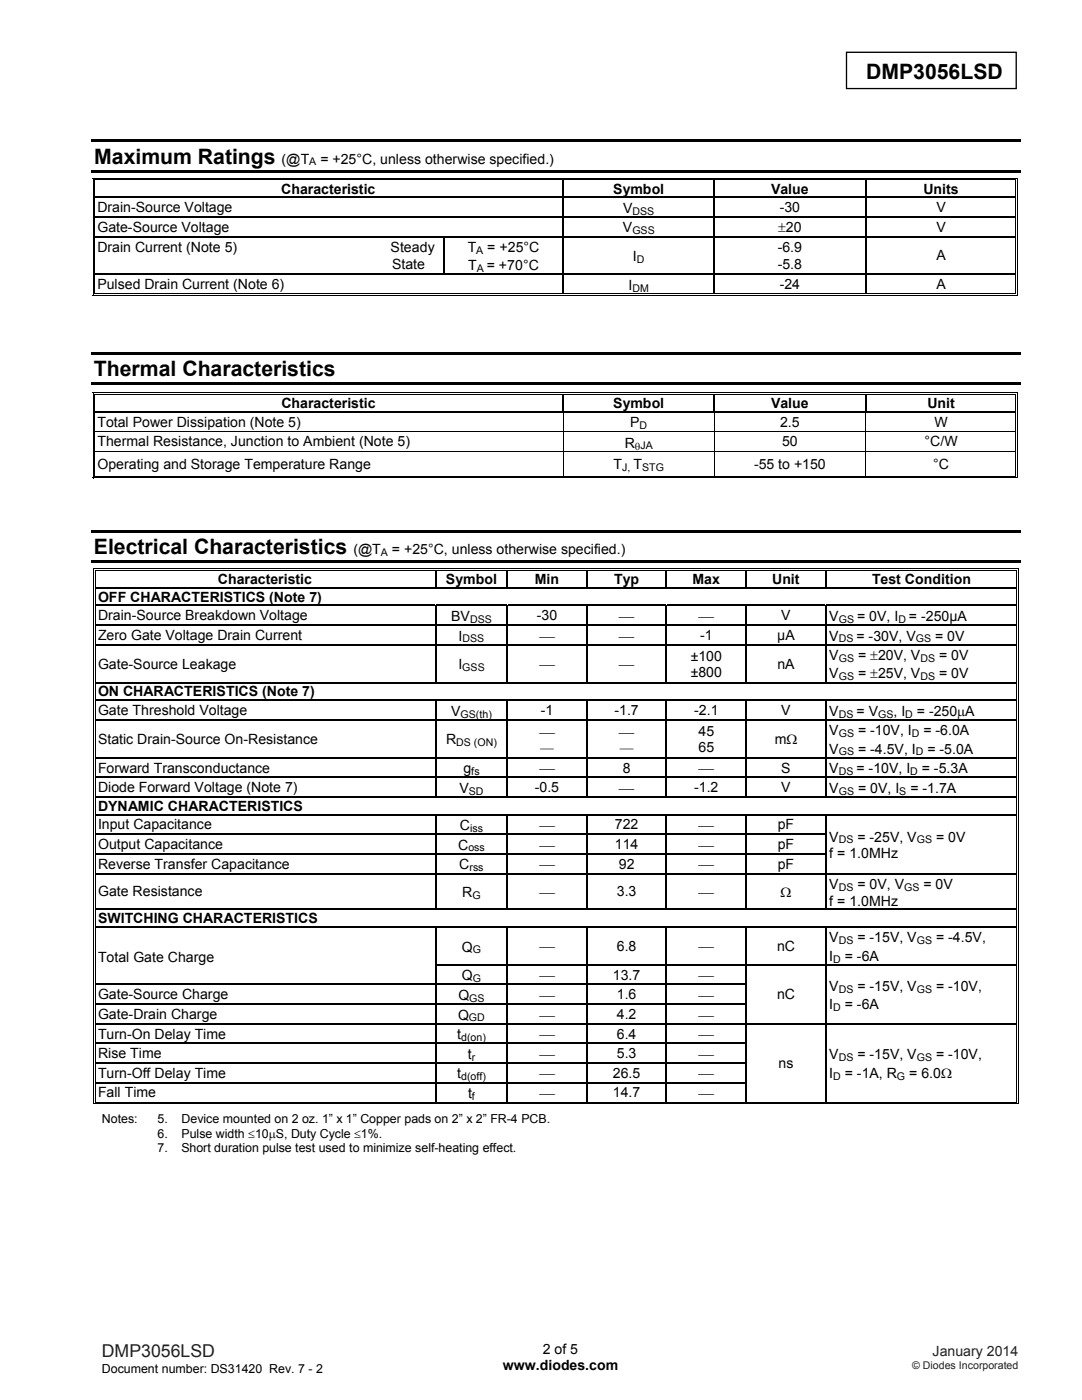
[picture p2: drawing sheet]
<svg xmlns="http://www.w3.org/2000/svg" width="216mm" height="279mm" viewBox="0 0 216 279" stroke-linecap="round" stroke-linejoin="round" font-family="sans-serif">
<defs><g id="words">
<g font-size="4.2">
<text x="172.8" y="15.8">DMP3056LSD</text>
<text x="18.8" y="32.6">Maximum Ratings</text>
<text x="18.7" y="75.1">Thermal Characteristics</text>
<text x="18.7" y="110.6">Electrical Characteristics</text>
</g>
<text font-size="3.5" fill="#231f20" x="20.3" y="270.9">DMP3056LSD</text>
<g font-size="2.8">
<text x="56.2" y="32.6">(@T</text>
<text x="63.9" y="32.6">= +25°C, unless otherwise specified.)</text>
<text x="56.1" y="38.6">Characteristic</text>
<text x="122.4" y="38.6">Symbol</text>
<text x="153.9" y="38.6">Value</text>
<text x="184.2" y="38.6">Units</text>
<text x="19.4" y="42.3">Drain-Source Voltage</text>
<text x="19.4" y="46.2">Gate-Source Voltage</text>
<text x="124.3" y="46.4">V</text>
<text x="124.3" y="42.5">V</text>
<text x="155.3" y="46.4">±20</text>
<text x="155.6" y="42.3">-30</text>
<text x="186.8" y="46.2">V</text>
<text x="186.8" y="42.3">V</text>
<text x="19.4" y="50.4">Drain Current (Note 5)</text>
<text x="77.9" y="50.4">Steady</text>
<text x="78.2" y="53.6">State</text>
<text x="93.3" y="50.3">T</text>
<text x="93.4" y="54">T</text>
<text x="97.1" y="54">= +70°C</text>
<text x="97.2" y="50.3">= +25°C</text>
<text x="126.3" y="52.1">I</text>
<text x="155.2" y="50.4">-6.9</text>
<text x="155.2" y="53.6">-5.8</text>
<text x="186.8" y="52">A</text>
<text x="19.4" y="57.7">Pulsed Drain Current (Note 6)</text>
<text x="125.4" y="57.9">I</text>
<text x="155.6" y="57.7">-24</text>
<text x="186.8" y="57.7">A</text>
<text x="56.2" y="81.4">Characteristic</text>
<text x="122.4" y="81.4">Symbol</text>
<text x="153.9" y="81.4">Value</text>
<text x="185.1" y="81.4">Unit</text>
<text x="19.4" y="85.1">Total Power Dissipation (Note 5)</text>
<text x="19.4" y="89.1">Thermal Resistance, Junction to Ambient (Note 5)</text>
<text x="124.7" y="89.3">R</text>
<text x="125.8" y="85.3">P</text>
<text x="155.7" y="85.1">2.5</text>
<text x="156.1" y="89.1">50</text>
<text x="184.5" y="89.1">°C/W</text>
<text x="186.5" y="85.1">W</text>
<text x="19.4" y="93.5">Operating and Storage Temperature Range</text>
<text x="122.4" y="93.7">T</text>
<text x="126.4" y="93.7">T</text>
<text x="150.5" y="93.5">-55 to +150</text>
<text x="186.2" y="93.5">°C</text>
<text x="70.5" y="110.6">(@T</text>
<text x="78.2" y="110.6">= +25°C, unless otherwise specified.)</text>
<text x="43.5" y="116.6">Characteristic</text>
<text x="89" y="116.6">Symbol</text>
<text x="106.7" y="116.6">Min</text>
<text x="122.5" y="116.6">Typ</text>
<text x="138.2" y="116.6">Max</text>
<text x="154.1" y="116.6">Unit</text>
<text x="174" y="116.6">Test Condition</text>
<text x="19.6" y="120.1">OFF CHARACTERISTICS (Note 7)</text>
<text x="19.6" y="123.8">Drain-Source Breakdown Voltage</text>
<text x="90" y="123.9">BV</text>
<text x="107.1" y="123.8">-30</text>
<text x="123.6" y="123.9">⎯</text>
<text x="139.5" y="123.9">⎯</text>
<text x="155.9" y="123.8">V</text>
<text x="165.5" y="123.9">V</text>
<text x="171" y="123.9">= 0V, I</text>
<text x="181.4" y="123.9">= -250µA</text>
<text x="19.6" y="127.7">Zero Gate Voltage Drain Current</text>
<text x="91.5" y="127.8">I</text>
<text x="107.8" y="127.8">⎯</text>
<text x="123.6" y="127.8">⎯</text>
<text x="137.8" y="131.8">±100</text>
<text x="139.7" y="127.7">-1</text>
<text x="155.1" y="127.7">µA</text>
<text x="165.5" y="127.8">V</text>
<text x="165.5" y="131.8">V</text>
<text x="170.9" y="127.8">= -30V, V</text>
<text x="171.2" y="131.8">= ±20V, V</text>
<text x="186.6" y="127.8">= 0V</text>
<text x="187.4" y="131.8">= 0V</text>
<text x="19.6" y="133.5">Gate-Source Leakage</text>
<text x="91.5" y="133.6">I</text>
<text x="107.8" y="133.6">⎯</text>
<text x="123.6" y="133.6">⎯</text>
<text x="137.8" y="135.1">±800</text>
<text x="155.1" y="133.5">nA</text>
<text x="165.5" y="135.4">V</text>
<text x="171.2" y="135.4">= ±25V, V</text>
<text x="187.4" y="135.4">= 0V</text>
<text x="19.6" y="139">ON CHARACTERISTICS (Note 7)</text>
<text x="19.6" y="142.7">Gate Threshold Voltage</text>
<text x="90" y="142.8">V</text>
<text x="107.9" y="142.7">-1</text>
<text x="122.6" y="142.7">-1.7</text>
<text x="138.5" y="142.7">-2.1</text>
<text x="155.9" y="142.7">V</text>
<text x="165.5" y="142.8">V</text>
<text x="170.9" y="142.8">= V</text>
<text x="178.3" y="142.8">, I</text>
<text x="182.9" y="142.8">= -250μA</text>
<text x="19.6" y="148.4">Static Drain-Source On-Resistance</text>
<text x="89" y="148.6">R</text>
<text x="107.8" y="147.1">⎯</text>
<text x="123.6" y="147.1">⎯</text>
<text x="139.4" y="146.8">45</text>
<text x="154.6" y="148.5">mΩ</text>
<text x="165.5" y="146.7">V</text>
<text x="171.2" y="146.7">= -10V, I</text>
<text x="184.3" y="146.7">= -6.0A</text>
<text x="19.6" y="154.2">Forward Transconductance</text>
<text x="92.5" y="154.3">g</text>
<text x="107.8" y="154.3">⎯</text>
<text x="124.3" y="154.2">8</text>
<text x="139.4" y="150.1">65</text>
<text x="139.5" y="154.3">⎯</text>
<text x="155.9" y="154.2">S</text>
<text x="165.5" y="150.4">V</text>
<text x="165.5" y="154.3">V</text>
<text x="170.9" y="154.3">= -10V, I</text>
<text x="171.2" y="150.4">= -4.5V, I</text>
<text x="183.9" y="154.3">= -5.3A</text>
<text x="185" y="150.4">= -5.0A</text>
<text x="19.6" y="158.1">Diode Forward Voltage (Note 7)</text>
<text x="19.6" y="161.8">DYNAMIC CHARACTERISTICS</text>
<text x="91.7" y="158.2">V</text>
<text x="106.7" y="158.1">-0.5</text>
<text x="123.6" y="158.2">⎯</text>
<text x="138.5" y="158.1">-1.2</text>
<text x="155.9" y="158.1">V</text>
<text x="165.5" y="158.2">V</text>
<text x="171.2" y="158.2">= 0V, I</text>
<text x="181.7" y="158.2">= -1.7A</text>
<text x="19.6" y="165.5">Input Capacitance</text>
<text x="91.8" y="165.7">C</text>
<text x="107.8" y="165.7">⎯</text>
<text x="122.7" y="165.5">722</text>
<text x="139.5" y="165.7">⎯</text>
<text x="155.2" y="165.5">pF</text>
<text x="165.5" y="168">V</text>
<text x="171.1" y="168">= -25V, V</text>
<text x="186.8" y="168">= 0V</text>
<text x="19.6" y="169.4">Output Capacitance</text>
<text x="19.6" y="173.4">Reverse Transfer Capacitance</text>
<text x="91.4" y="169.6">C</text>
<text x="91.7" y="173.5">C</text>
<text x="107.8" y="173.5">⎯</text>
<text x="107.8" y="169.6">⎯</text>
<text x="122.7" y="169.4">114</text>
<text x="123.5" y="173.4">92</text>
<text x="139.5" y="173.5">⎯</text>
<text x="139.5" y="169.6">⎯</text>
<text x="155.2" y="173.4">pF</text>
<text x="155.2" y="169.4">pF</text>
<text x="165.5" y="171.3">f = 1.0MHz</text>
<text x="19.6" y="178.9">Gate Resistance</text>
<text x="92.2" y="179">R</text>
<text x="107.8" y="179">⎯</text>
<text x="123.1" y="178.9">3.3</text>
<text x="139.5" y="179">⎯</text>
<text x="155.8" y="179">Ω</text>
<text x="165.5" y="177.4">V</text>
<text x="171.1" y="177.4">= 0V, V</text>
<text x="184.3" y="177.4">= 0V</text>
<text x="19.6" y="184.2">SWITCHING CHARACTERISTICS</text>
<text x="165.5" y="180.7">f = 1.0MHz</text>
<text x="92.2" y="189.9">Q</text>
<text x="107.8" y="189.9">⎯</text>
<text x="123.1" y="189.8">6.8</text>
<text x="139.5" y="189.9">⎯</text>
<text x="155" y="189.8">nC</text>
<text x="165.5" y="191.7">I</text>
<text x="165.5" y="188.1">V</text>
<text x="168.6" y="191.7">= -6A</text>
<text x="171.1" y="188.1">= -15V, V</text>
<text x="186.8" y="188.1">= -4.5V,</text>
<text x="19.6" y="192.1">Total Gate Charge</text>
<text x="92.2" y="195.6">Q</text>
<text x="107.8" y="195.6">⎯</text>
<text x="122.3" y="195.5">13.7</text>
<text x="139.5" y="195.6">⎯</text>
<text x="165.5" y="197.7">V</text>
<text x="171.1" y="197.7">= -15V, V</text>
<text x="186.8" y="197.7">= -10V,</text>
<text x="19.6" y="199.4">Gate-Source Charge</text>
<text x="19.6" y="203.3">Gate-Drain Charge</text>
<text x="91.4" y="203.5">Q</text>
<text x="91.5" y="199.6">Q</text>
<text x="107.8" y="199.6">⎯</text>
<text x="107.8" y="203.5">⎯</text>
<text x="123.1" y="199.4">1.6</text>
<text x="123.1" y="203.3">4.2</text>
<text x="139.5" y="199.6">⎯</text>
<text x="139.5" y="203.5">⎯</text>
<text x="155" y="199.4">nC</text>
<text x="165.5" y="201.4">I</text>
<text x="168.6" y="201.4">= -6A</text>
<text x="19.6" y="207.3">Turn-On Delay Time</text>
<text x="91.2" y="207.4">t</text>
<text x="107.8" y="207.4">⎯</text>
<text x="123.1" y="207.3">6.4</text>
<text x="139.5" y="207.4">⎯</text>
<text x="19.6" y="211.2">Rise Time</text>
<text x="19.6" y="215.1">Turn-Off Delay Time</text>
<text x="91.2" y="215.2">t</text>
<text x="93.3" y="211.3">t</text>
<text x="107.8" y="215.2">⎯</text>
<text x="107.8" y="211.3">⎯</text>
<text x="122.3" y="215.1">26.5</text>
<text x="123.1" y="211.2">5.3</text>
<text x="139.5" y="215.2">⎯</text>
<text x="139.5" y="211.3">⎯</text>
<text x="155.3" y="213.1">ns</text>
<text x="165.5" y="211.4">V</text>
<text x="165.5" y="215.1">I</text>
<text x="168.6" y="215.1">= -1A, R</text>
<text x="171.1" y="211.4">= -15V, V</text>
<text x="181.4" y="215.1">= 6.0Ω</text>
<text x="186.8" y="211.4">= -10V,</text>
<text x="19.6" y="219">Fall Time</text>
<text x="93.4" y="219.1">t</text>
<text x="107.8" y="219.1">⎯</text>
<text x="122.3" y="219">14.7</text>
<text x="139.5" y="219.1">⎯</text>
<text x="100.3" y="273.5">www.diodes.com</text>
<text x="108.3" y="270.2">2 of 5</text>
</g>
<text font-size="2.8" fill="#231f20" x="186.1" y="270.6">January 2014</text>
<g font-size="2.5">
<text x="107.9" y="150.1">⎯</text>
<text x="123.8" y="150.1">⎯</text>
<text x="20.3" y="224">Notes:</text>
<text x="31.4" y="227.1">6.</text>
<text x="31.5" y="224">5.</text>
<text x="36.2" y="227.1">Pulse width ≤10μS, Duty Cycle ≤1%.</text>
<text x="36.2" y="224">Device mounted on 2 oz. 1” x 1” Copper pads on 2” x 2” FR-4 PCB.</text>
<text x="31.4" y="229.9">7.</text>
<text x="36.2" y="229.9">Short duration pulse test used to minimize self-heating effect.</text>
<text x="20.3" y="274">Document number: DS31420 Rev. 7 - 2</text>
</g>
<g font-size="2.1">
<text x="61.7" y="33">A</text>
<text x="126.2" y="46.7">GSS</text>
<text x="126.2" y="42.8">DSS</text>
<text x="95" y="50.7">A</text>
<text x="127.1" y="52.5">D</text>
<text x="95.1" y="54.3">A</text>
<text x="126.2" y="58.2">DM</text>
<text x="126.7" y="89.9">θJA</text>
<text x="127.6" y="85.6">D</text>
<text x="124.2" y="94">J,</text>
<text x="128.1" y="94">STG</text>
<text x="76" y="110.9">A</text>
<text x="93.8" y="124.3">DSS</text>
<text x="167.4" y="124.3">GS</text>
<text x="179.3" y="124.3">D</text>
<text x="92.3" y="128.2">DSS</text>
<text x="167.4" y="128.2">DS</text>
<text x="182.7" y="128.2">GS</text>
<text x="92.2" y="133.9">GSS</text>
<text x="167.4" y="132.1">GS</text>
<text x="167.4" y="135.8">GS</text>
<text x="183.7" y="132.1">DS</text>
<text x="183.7" y="135.8">DS</text>
<text x="91.9" y="143.2">GS(th)</text>
<text x="167.4" y="143.2">DS</text>
<text x="175.2" y="143.2">GS</text>
<text x="180.6" y="143.2">D</text>
<text x="91" y="148.9">DS (ON)</text>
<text x="167.4" y="147.1">GS</text>
<text x="181.9" y="147.1">D</text>
<text x="94" y="154.7">fs</text>
<text x="167.4" y="150.8">GS</text>
<text x="167.4" y="154.7">DS</text>
<text x="181.6" y="154.7">D</text>
<text x="182.7" y="150.8">D</text>
<text x="93.6" y="158.6">SD</text>
<text x="167.4" y="158.6">GS</text>
<text x="179.5" y="158.6">S</text>
<text x="93.8" y="166">iss</text>
<text x="93.5" y="169.9">oss</text>
<text x="93.7" y="173.8">rss</text>
<text x="167.4" y="168.3">DS</text>
<text x="182.9" y="168.3">GS</text>
<text x="94.3" y="179.4">G</text>
<text x="167.4" y="177.8">DS</text>
<text x="180.4" y="177.8">GS</text>
<text x="94.3" y="190.3">G</text>
<text x="167.4" y="188.4">DS</text>
<text x="182.9" y="188.4">GS</text>
<text x="94.3" y="196">G</text>
<text x="166.3" y="192.1">D</text>
<text x="93.6" y="203.8">GD</text>
<text x="93.6" y="199.9">GS</text>
<text x="166.3" y="201.7">D</text>
<text x="167.4" y="198.1">DS</text>
<text x="182.9" y="198.1">GS</text>
<text x="92" y="207.8">d(on)</text>
<text x="92" y="215.6">d(off)</text>
<text x="94.1" y="211.7">r</text>
<text x="166.3" y="215.5">D</text>
<text x="167.4" y="211.8">DS</text>
<text x="179" y="215.5">G</text>
<text x="182.9" y="211.8">GS</text>
<text x="94.2" y="219.5">f</text>
</g>
<text font-size="2.1" fill="#231f20" x="182" y="273.2">© Diodes Incorporated</text>
</g></defs>
<path d="M168.9 10.4h33.9v7.3h-33.9z" fill="none" stroke="#000" stroke-width=".26"/>
<g fill="#000">
<path d="M18.3 27.8h185.4v.5h-185.4zM18.3 33.9h185.4v.5h-185.4zM18.5 35.5h.1v.5h-.1zM18.5 35.5h.5v.2h-.5zM18.5 39.3h.1v.2h-.1zM18.8 35.8h.2v.2h-.2zM18.8 39.3h.2v.2h-.2zM112.3 36h.2zM112.3 35.5h.5v.2h-.5zM112.3 35.8h.5v.2h-.5zM112.3 39.3h.2v.2h-.2zM142.4 36h.3z"/>
<path d="M142.4 35.5h.5v.2h-.5zM142.4 35.8h.5v.2h-.5zM142.4 39.3h.3v.2h-.3zM172.6 36h.2zM172.6 35.5h.5v.2h-.5zM172.6 35.8h.5v.2h-.5zM172.6 39.3h.2v.2h-.2zM202.6 35.5h.5v.2h-.5zM202.6 35.8h.2v.2h-.2zM202.6 39.3h.2v.2h-.2zM203 35.5h.1v.5h-.1zM203 39.3h.1v.2h-.1z"/>
<path d="M18.5 43.2h.1v.3h-.1zM18.5 47.1h.1v.3h-.1zM18.5 54.7h.1v.2h-.1zM18.5 58.9h.5v.2h-.5zM18.8 43.2h.2v.3h-.2zM18.8 47.1h.2v.3h-.2zM18.8 54.7h.2v.2h-.2zM18.8 58.6h.2v.2h-.2zM88.5 47.1h.2v.3h-.2zM112.3 43.2h.2v.3h-.2zM112.3 47.1h.2v.3h-.2zM112.3 54.7h.2v.2h-.2z"/>
<path d="M112.3 58.6h.5v.2h-.5zM142.4 43.2h.3v.3h-.3zM142.4 47.1h.3v.3h-.3zM142.4 54.7h.3v.2h-.3zM142.4 58.6h.5v.2h-.5zM172.6 43.2h.2v.3h-.2zM172.6 47.1h.2v.3h-.2zM172.6 54.7h.2v.2h-.2zM172.6 58.6h.5v.2h-.5zM202.6 43.2h.2v.3h-.2zM202.6 47.1h.2v.3h-.2zM202.6 54.7h.2v.2h-.2z"/>
<path d="M202.6 58.9h.5v.2h-.5zM202.6 58.6h.2v.2h-.2zM203 43.2h.1v.3h-.1zM203 47.1h.1v.3h-.1zM203 54.7h.1v.2h-.1zM203 58.6h.1v.5h-.1zM18.2 70.3h185.5v.5h-185.5zM18.2 76.3h185.5v.6h-185.5zM18.5 78.3h.1v.5h-.1zM18.5 78.3h.5v.2h-.5zM18.8 78.6h.2v.2h-.2zM112.3 78.8h.2z"/>
<path d="M112.3 78.3h.5v.2h-.5zM112.3 78.6h.5v.2h-.5zM142.4 78.8h.3zM142.4 78.3h.5v.2h-.5zM142.4 78.6h.5v.2h-.5zM172.6 78.8h.2zM172.6 78.3h.5v.2h-.5zM172.6 78.6h.5v.2h-.5zM202.6 78.3h.5v.2h-.5zM202.6 78.6h.2v.2h-.2zM203 78.3h.1v.5h-.1zM18.5 82.1h.1v.2h-.1z"/>
<path d="M18.5 86h.1v.1h-.1zM18.5 90h.1v.2h-.1zM18.5 95.2h.5v.2h-.5zM18.8 82.1h.2v.2h-.2zM18.8 86h.2v.1h-.2zM18.8 90h.2v.2h-.2zM18.8 94.9h.2v.2h-.2zM112.3 82.3h.2zM112.3 94.9h.5v.2h-.5zM142.5 82.3h.1zM142.5 94.9h.5v.2h-.5zM172.6 82.3h.2z"/>
<path d="M172.6 94.9h.5v.2h-.5zM202.6 82.1h.2v.2h-.2zM202.6 86h.2v.1h-.2zM202.6 90h.2v.2h-.2zM202.6 95.2h.5v.2h-.5zM202.6 94.9h.2v.2h-.2zM203 82.1h.1v.2h-.1zM203 86h.1v.1h-.1zM203 90h.1v.2h-.1zM203 94.9h.1v.5h-.1zM18.2 105.7h185.5v.6h-185.5zM18.2 111.8h185.5v.6h-185.5z"/>
<path d="M18.6 113.4h.2v.6h-.2zM18.6 113.4h.5v.2h-.5zM18.6 117.2h.2v.3h-.2zM18.9 113.8h.2v.2h-.2zM18.9 113.8h.2v.1h-.2zM18.9 117.2h.2v.3h-.2zM86.8 113.9l.3 .1zM86.8 113.4h.5v.2h-.5zM86.8 113.8h.5v.1h-.5zM101.1 113.9l.3 .1zM101.1 113.4h.5v.2h-.5zM101.1 113.8h.5v.1h-.5z"/>
<path d="M117 113.9l.2 .1zM117 113.4h.5v.2h-.5zM117 113.8h.5v.1h-.5zM132.9 113.9l.2 .1zM132.9 113.4h.5v.2h-.5zM132.9 113.8h.5v.1h-.5zM148.8 113.9l.2 .1zM148.8 113.4h.5v.2h-.5zM148.8 113.8h.5v.1h-.5zM164.7 113.9l.2 .1zM164.7 113.4h.5v.2h-.5zM164.7 113.8h.5v.1h-.5z"/>
<path d="M202.8 113.4h.5v.2h-.5zM202.8 113.8h.1v.2h-.1zM202.8 113.8h.1v.1h-.1zM202.8 117.2h.1v.3h-.1zM203.1 113.4h.2v.6h-.2zM203.1 117.2h.2v.3h-.2zM18.6 120.7h.2v.3h-.2zM18.6 124.6h.2v.3h-.2zM18.6 128.5h.2v.3h-.2zM18.6 136.1h.2v.3h-.2zM18.6 139.6h.2v.3h-.2zM18.9 120.7h.2v.3h-.2z"/>
<path d="M18.9 124.6h.2v.3h-.2zM18.9 128.5h.2v.3h-.2zM18.9 136.1h.2v.3h-.2zM18.9 139.6h.2v.3h-.2zM86.8 120.7h.3v.3h-.3zM86.8 124.6h.3v.3h-.3zM86.8 128.5h.3v.3h-.3zM86.8 139.6h.3v.3h-.3zM101.1 120.7h.3v.3h-.3zM101.1 124.6h.3v.3h-.3zM101.1 128.5h.3v.3h-.3zM101.1 139.6h.3v.3h-.3z"/>
<path d="M117 120.7h.2v.3h-.2zM117 124.6h.2v.3h-.2zM117 128.5h.2v.3h-.2zM117 139.6h.2v.3h-.2zM132.9 120.7h.2v.3h-.2zM132.9 124.6h.2v.3h-.2zM132.9 128.5h.2v.3h-.2zM132.9 139.6h.2v.3h-.2zM148.8 120.7h.2v.3h-.2zM148.8 124.6h.2v.3h-.2zM148.8 128.5h.2v.3h-.2zM148.8 139.6h.2v.3h-.2z"/>
<path d="M164.7 120.7h.2v.3h-.2zM164.7 124.6h.2v.3h-.2zM164.7 128.5h.2v.3h-.2zM164.7 139.6h.2v.3h-.2zM202.8 120.7h.1v.3h-.1zM202.8 124.6h.1v.3h-.1zM202.8 128.5h.1v.3h-.1zM202.8 136.1h.1v.3h-.1zM202.8 139.6h.1v.3h-.1zM203.1 120.7h.2v.3h-.2zM203.1 124.6h.2v.3h-.2zM203.1 128.5h.2v.3h-.2z"/>
<path d="M203.1 136.1h.2v.3h-.2zM203.1 139.6h.2v.3h-.2zM18.6 143.6h.2v.2h-.2zM18.6 151.1h.2v.3h-.2zM18.6 155h.2v.3h-.2zM18.6 158.9h.2v.3h-.2zM18.9 143.6h.2v.2h-.2zM18.9 151.1h.2v.3h-.2zM18.9 155h.2v.3h-.2zM18.9 158.9h.2v.3h-.2zM86.8 143.6h.3v.2h-.3zM86.8 151.1h.3v.3h-.3z"/>
<path d="M86.8 155h.3v.3h-.3zM101.1 143.6h.3v.2h-.3zM101.1 151.1h.3v.3h-.3zM101.1 155h.3v.3h-.3zM117 143.6h.2v.2h-.2zM117 151.1h.2v.3h-.2zM117 155h.2v.3h-.2zM132.9 143.6h.2v.2h-.2zM132.9 151.1h.2v.3h-.2zM132.9 155h.2v.3h-.2zM148.8 143.6h.2v.2h-.2zM148.8 151.1h.2v.3h-.2z"/>
<path d="M148.8 155h.2v.3h-.2zM164.7 143.6h.2v.2h-.2zM164.7 151.1h.2v.3h-.2zM164.7 155h.2v.3h-.2zM202.8 143.6h.1v.2h-.1zM202.8 151.1h.1v.3h-.1zM202.8 155h.1v.3h-.1zM202.8 158.9h.1v.3h-.1zM203.1 143.6h.2v.2h-.2zM203.1 151.1h.2v.3h-.2zM203.1 155h.2v.3h-.2zM203.1 158.9h.2v.3h-.2z"/>
<path d="M18.6 162.5h.2v.2h-.2zM18.6 166.4h.2v.2h-.2zM18.6 170.3h.2v.3h-.2zM18.6 174.2h.2v.3h-.2zM18.9 162.5h.2v.2h-.2zM18.9 166.4h.2v.2h-.2zM18.9 170.3h.2v.3h-.2zM18.9 174.2h.2v.3h-.2zM86.8 162.5h.3v.2h-.3zM86.8 166.4h.3v.2h-.3zM86.8 170.3h.3v.3h-.3zM86.8 174.2h.3v.3h-.3z"/>
<path d="M101.1 162.5h.3v.2h-.3zM101.1 166.4h.3v.2h-.3zM101.1 170.3h.3v.3h-.3zM101.1 174.2h.3v.3h-.3zM117 162.5h.2v.2h-.2zM117 166.4h.2v.2h-.2zM117 170.3h.2v.3h-.2zM117 174.2h.2v.3h-.2zM132.9 162.5h.2v.2h-.2zM132.9 166.4h.2v.2h-.2zM132.9 170.3h.2v.3h-.2zM132.9 174.2h.2v.3h-.2z"/>
<path d="M148.8 162.5h.2v.2h-.2zM148.8 166.4h.2v.2h-.2zM148.8 170.3h.2v.3h-.2zM148.8 174.2h.2v.3h-.2zM164.7 162.5h.2v.2h-.2zM164.7 166.4h.2v.2h-.2zM164.7 170.3h.2v.3h-.2zM164.7 174.2h.2v.3h-.2zM202.8 162.5h.1v.2h-.1zM202.8 166.4h.1v.2h-.1zM202.8 170.3h.1v.3h-.1zM202.8 174.2h.1v.3h-.1z"/>
<path d="M203.1 162.5h.2v.2h-.2zM203.1 166.4h.2v.2h-.2zM203.1 170.3h.2v.3h-.2zM203.1 174.2h.2v.3h-.2zM18.6 181.4h.2v.2h-.2zM18.6 184.9h.2v.2h-.2zM18.6 192.4h.2v.3h-.2zM18.6 196.3h.2v.3h-.2zM18.9 181.4h.2v.2h-.2zM18.9 184.9h.2v.2h-.2zM18.9 192.4h.2v.3h-.2zM18.9 196.3h.2v.3h-.2z"/>
<path d="M86.8 184.9h.3v.2h-.3zM86.8 192.4h.3v.3h-.3zM86.8 196.3h.3v.3h-.3zM101.1 184.9h.3v.2h-.3zM101.1 192.4h.3v.3h-.3zM101.1 196.3h.3v.3h-.3zM117 184.9h.2v.2h-.2zM117 192.4h.2v.3h-.2zM117 196.3h.2v.3h-.2zM132.9 184.9h.2v.2h-.2zM132.9 192.4h.2v.3h-.2zM132.9 196.3h.2v.3h-.2z"/>
<path d="M148.8 184.9h.2v.2h-.2zM148.8 192.4h.2v.3h-.2zM148.8 196.3h.2v.3h-.2zM164.7 184.9h.2v.2h-.2zM164.7 192.4h.2v.3h-.2zM164.7 196.3h.2v.3h-.2zM202.8 181.4h.1v.2h-.1zM202.8 184.9h.1v.2h-.1zM202.8 192.4h.1v.3h-.1zM202.8 196.3h.1v.3h-.1zM203.1 181.4h.2v.2h-.2zM203.1 184.9h.2v.2h-.2z"/>
<path d="M203.1 192.4h.2v.3h-.2zM203.1 196.3h.2v.3h-.2zM18.6 200.3h.2v.2h-.2zM18.6 204.2h.2v.2h-.2zM18.6 208.1h.2v.3h-.2zM18.6 212h.2v.3h-.2zM18.6 215.9h.2v.3h-.2zM18.9 200.3h.2v.2h-.2zM18.9 204.2h.2v.2h-.2zM18.9 208.1h.2v.3h-.2zM18.9 212h.2v.3h-.2zM18.9 215.9h.2v.3h-.2z"/>
<path d="M86.8 200.3h.3v.2h-.3zM86.8 204.2h.3v.2h-.3zM86.8 208.1h.3v.3h-.3zM86.8 212h.3v.3h-.3zM86.8 215.9h.3v.3h-.3zM101.1 200.3h.3v.2h-.3zM101.1 204.2h.3v.2h-.3zM101.1 208.1h.3v.3h-.3zM101.1 212h.3v.3h-.3zM101.1 215.9h.3v.3h-.3zM117 200.3h.2v.2h-.2zM117 204.2h.2v.2h-.2z"/>
<path d="M117 208.1h.2v.3h-.2zM117 212h.2v.3h-.2zM117 215.9h.2v.3h-.2zM132.9 200.3h.2v.2h-.2zM132.9 204.2h.2v.2h-.2zM132.9 208.1h.2v.3h-.2zM132.9 212h.2v.3h-.2zM132.9 215.9h.2v.3h-.2zM148.8 200.3h.2v.2h-.2zM148.8 204.2h.2v.2h-.2zM148.8 208.1h.2v.3h-.2zM148.8 212h.2v.3h-.2z"/>
<path d="M148.8 215.9h.2v.3h-.2zM164.7 200.3h.2v.2h-.2zM164.7 204.2h.2v.2h-.2zM164.7 208.1h.2v.3h-.2zM164.7 212h.2v.3h-.2zM164.7 215.9h.2v.3h-.2zM202.8 200.3h.1v.2h-.1zM202.8 204.2h.1v.2h-.1zM202.8 208.1h.1v.3h-.1zM202.8 212h.1v.3h-.1zM202.8 215.9h.1v.3h-.1zM203.1 200.3h.2v.2h-.2z"/>
<path d="M203.1 204.2h.2v.2h-.2zM203.1 208.1h.2v.3h-.2zM203.1 212h.2v.3h-.2zM203.1 215.9h.2v.3h-.2zM18.6 220.2h.5v.2h-.5zM18.9 219.9h.2v.1h-.2zM86.8 219.9h.5v.1h-.5zM101.1 219.9h.5v.1h-.5zM117 219.9h.5v.1h-.5zM132.9 219.9h.5v.1h-.5zM148.8 219.9h.5v.1h-.5zM164.7 219.9h.5v.1h-.5z"/>
<path d="M202.8 220.2h.5v.2h-.5zM202.8 219.9h.1v.1h-.1zM203.1 219.9h.2v.5h-.2z"/>
</g>
<g fill="none" stroke="#000" stroke-width=".2">
<path d="M18.6 36v3.3M18.6 39.5v3.7M18.9 36v3.3M18.9 39.5v3.7M19 35.6h93.3M19 35.9h93.3M112.8 35.6h29.6M112.8 35.9h29.6M142.9 35.6h29.7M142.9 35.9h29.7M173.1 35.6h29.5M173.1 35.9h29.5"/>
<path d="M202.7 36v3.3M202.7 39.5v3.7M203.1 36v3.3M203.1 39.5v3.7M18.6 43.5v3.6M18.6 47.4v7.3M18.6 54.9v4.2M18.9 43.5v3.6M18.9 47.4v7.3M18.9 54.9v3.7M19 59h183.6M19 58.7h93.3"/>
<path d="M112.8 58.7h29.6M142.9 58.7h29.7M173.1 58.7h29.5M202.7 43.5v3.6M202.7 47.4v7.3M202.7 54.9v3.7M203.1 43.5v3.6M203.1 47.4v7.3M203.1 54.9v3.7M18.6 78.8v3.3M18.9 78.8v3.3M19 78.4h93.3"/>
<path d="M19 78.7h93.3M112.8 78.4h29.6M112.8 78.7h29.6M142.9 78.4h29.7M142.9 78.7h29.7M173.1 78.4h29.5M173.1 78.7h29.5M202.7 78.8v3.3M203.1 78.8v3.3M18.6 82.3v3.7M18.6 86.1v3.9M18.6 90.2v5.2"/>
<path d="M18.9 82.3v3.7M18.9 86.1v3.9M18.9 90.2v4.7M19 86.1h183.6M19 90.1h183.6M19 95.3h183.6M19 95h93.3M112.4 82.3v3.7M112.4 86.1v3.9M112.4 90.2v4.7M112.8 95h29.7M142.6 82.3v3.7"/>
<path d="M142.6 86.1v3.9M142.6 90.2v4.7M143 95h29.6M172.7 82.3v3.7M172.7 86.1v3.9M172.7 90.2v4.7M173.1 95h29.5M202.7 82.3v3.7M202.7 86.1v3.9M202.7 90.2v4.7M203.1 82.3v3.7M203.1 86.1v3.9"/>
<path d="M203.1 90.2v4.7M18.7 114v3.2M18.7 117.5v3.2M19 114v3.2M19 117.5v3.2M19.1 113.5h67.7M19.1 113.9h67.7M87.3 113.5h13.8M87.3 113.9h13.8M101.6 113.5h15.4M101.6 113.9h15.4M117.5 113.5h15.4"/>
<path d="M117.5 113.9h15.4M133.4 113.5h15.4M133.4 113.9h15.4M149.3 113.5h15.4M149.3 113.9h15.4M165.2 113.5h37.6M165.2 113.9h37.6M202.8 114v3.2M202.8 117.5v3.2M203.2 114v3.2M203.2 117.5v3.2M18.7 121v3.6"/>
<path d="M18.7 124.9v3.6M18.7 128.8v7.3M18.7 136.4v3.2M18.7 139.9v3.7M19 121v3.6M19 124.9v3.6M19 128.8v7.3M19 136.4v3.2M19 139.9v3.7M202.8 121v3.6M202.8 124.9v3.6M202.8 128.8v7.3"/>
<path d="M202.8 136.4v3.2M202.8 139.9v3.7M203.2 121v3.6M203.2 124.9v3.6M203.2 128.8v7.3M203.2 136.4v3.2M203.2 139.9v3.7M18.7 143.8v7.3M18.7 151.4v3.6M18.7 155.3v3.6M18.7 159.2v3.3M19 143.8v7.3"/>
<path d="M19 151.4v3.6M19 155.3v3.6M19 159.2v3.3M202.8 143.8v7.3M202.8 151.4v3.6M202.8 155.3v3.6M202.8 159.2v3.3M203.2 143.8v7.3M203.2 151.4v3.6M203.2 155.3v3.6M203.2 159.2v3.3M18.7 162.7v3.7"/>
<path d="M18.7 166.6v3.7M18.7 170.6v3.6M18.7 174.5v6.9M19 162.7v3.7M19 166.6v3.7M19 170.6v3.6M19 174.5v6.9M202.8 162.7v3.7M202.8 166.6v3.7M202.8 170.6v3.6M202.8 174.5v6.9M203.2 162.7v3.7"/>
<path d="M203.2 166.6v3.7M203.2 170.6v3.6M203.2 174.5v6.9M18.7 181.6v3.3M18.7 185.1v7.3M18.7 192.7v3.6M18.7 196.6v3.7M19 181.6v3.3M19 185.1v7.3M19 192.7v3.6M19 196.6v3.7M202.8 181.6v3.3"/>
<path d="M202.8 185.1v7.3M202.8 192.7v3.6M202.8 196.6v3.7M203.2 181.6v3.3M203.2 185.1v7.3M203.2 192.7v3.6M203.2 196.6v3.7M18.7 200.5v3.7M18.7 204.4v3.7M18.7 208.4v3.6M18.7 212.3v3.6M18.7 216.2v4.2"/>
<path d="M19 200.5v3.7M19 204.4v3.7M19 208.4v3.6M19 212.3v3.6M19 216.2v3.7M19.1 219.9h67.7M87.3 219.9h13.8M101.6 219.9h15.4M117.5 219.9h15.4M133.4 219.9h15.4M149.3 219.9h15.4M165.2 219.9h37.6"/>
<path d="M202.8 200.5v3.7M202.8 204.4v3.7M202.8 208.4v3.6M202.8 212.3v3.6M202.8 216.2v3.7M203.2 200.5v3.7M203.2 204.4v3.7M203.2 208.4v3.6M203.2 212.3v3.6M203.2 216.2v3.7M19.1 220.3h183.7"/>
</g>
<g fill="none" stroke="#000" stroke-width=".25">
<path d="M19 39.4h93.3M112.4 36v3.3M112.4 39.5v3.7M112.5 39.4h29.9M142.6 36v3.3M142.6 39.5v3.7M142.7 39.4h29.9M172.7 36v3.3M172.7 39.5v3.7M172.8 39.4h29.8M19 43.3h93.3M19 47.2h69.5"/>
<path d="M19 54.8h93.3M88.6 47.4v7.3M88.7 47.2h23.6M112.4 43.5v3.6M112.4 47.4v7.3M112.4 54.9v3.7M112.5 43.3h29.9M112.5 47.2h29.9M112.5 54.8h29.9M142.6 43.5v3.6M142.6 47.4v7.3M142.6 54.9v3.7"/>
<path d="M142.7 43.3h29.9M142.7 47.2h29.9M142.7 54.8h29.9M172.7 43.5v3.6M172.7 47.4v7.3M172.7 54.9v3.7M172.8 43.3h29.8M172.8 47.2h29.8M172.8 54.8h29.8M112.4 78.8v3.3M142.6 78.8v3.3M172.7 78.8v3.3"/>
<path d="M19 82.2h183.6M19.1 117.3h183.7M87 114v3.2M101.2 114v3.2M117.1 114v3.2M133 114v3.2M148.9 114v3.2M164.8 114v3.2M19.1 120.8h67.7M19.1 124.8h67.7M19.1 128.7h67.7M19.1 136.2h183.7"/>
<path d="M19.1 139.8h67.7M87 121v3.6M87 124.9v3.6M87 128.8v7.3M87 139.9v3.7M87.1 120.8h14M87.1 124.8h14M87.1 128.7h14M87.1 139.8h14M101.2 121v3.6M101.2 124.9v3.6M101.2 128.8v7.3"/>
<path d="M101.2 139.9v3.7M101.4 120.8h15.6M101.4 124.8h15.6M101.4 128.7h15.6M101.4 139.8h15.6M117.1 121v3.6M117.1 124.9v3.6M117.1 128.8v7.3M117.1 139.9v3.7M117.2 120.8h15.7M117.2 124.8h15.7M117.2 128.7h15.7"/>
<path d="M117.2 139.8h15.7M133 121v3.6M133 124.9v3.6M133 128.8v7.3M133 139.9v3.7M133.1 120.8h15.7M133.1 124.8h15.7M133.1 128.7h15.7M133.1 139.8h15.7M148.9 121v3.6M148.9 124.9v3.6M148.9 128.8v7.3"/>
<path d="M148.9 139.9v3.7M149 120.8h15.7M149 124.8h15.7M149 128.7h15.7M149 139.8h15.7M164.8 121v3.6M164.8 124.9v3.6M164.8 128.8v7.3M164.8 139.9v3.7M164.9 120.8h37.9M164.9 124.8h37.9M164.9 128.7h37.9"/>
<path d="M164.9 139.8h37.9M19.1 143.7h67.7M19.1 151.2h67.7M19.1 155.2h67.7M19.1 159.1h183.7M87 143.8v7.3M87 151.4v3.6M87 155.3v3.6M87.1 143.7h14M87.1 151.2h14M87.1 155.2h14M101.2 143.8v7.3"/>
<path d="M101.2 151.4v3.6M101.2 155.3v3.6M101.4 143.7h15.6M101.4 151.2h15.6M101.4 155.2h15.6M117.1 143.8v7.3M117.1 151.4v3.6M117.1 155.3v3.6M117.2 143.7h15.7M117.2 151.2h15.7M117.2 155.2h15.7M133 143.8v7.3"/>
<path d="M133 151.4v3.6M133 155.3v3.6M133.1 143.7h15.7M133.1 151.2h15.7M133.1 155.2h15.7M148.9 143.8v7.3M148.9 151.4v3.6M148.9 155.3v3.6M149 143.7h15.7M149 151.2h15.7M149 155.2h15.7M164.8 143.8v7.3"/>
<path d="M164.8 151.4v3.6M164.8 155.3v3.6M164.9 143.7h37.9M164.9 151.2h37.9M164.9 155.2h37.9M19.1 162.6h67.7M19.1 166.5h67.7M19.1 170.4h67.7M19.1 174.3h67.7M87 162.7v3.7M87 166.6v3.7M87 170.6v3.6"/>
<path d="M87 174.5v6.9M87.1 162.6h14M87.1 166.5h14M87.1 170.4h14M87.1 174.3h14M101.2 162.7v3.7M101.2 166.6v3.7M101.2 170.6v3.6M101.2 174.5v6.9M101.4 162.6h15.6M101.4 166.5h15.6M101.4 170.4h15.6"/>
<path d="M101.4 174.3h15.6M117.1 162.7v3.7M117.1 166.6v3.7M117.1 170.6v3.6M117.1 174.5v6.9M117.2 162.6h15.7M117.2 166.5h15.7M117.2 170.4h15.7M117.2 174.3h15.7M133 162.7v3.7M133 166.6v3.7M133 170.6v3.6"/>
<path d="M133 174.5v6.9M133.1 162.6h15.7M133.1 166.5h15.7M133.1 170.4h15.7M133.1 174.3h15.7M148.9 162.7v3.7M148.9 166.6v3.7M148.9 170.6v3.6M148.9 174.5v6.9M149 162.6h15.7M149 166.5h15.7M149 170.4h15.7"/>
<path d="M149 174.3h15.7M164.8 162.7v3.7M164.8 166.6v3.7M164.8 170.6v3.6M164.8 174.5v6.9M164.9 162.6h37.9M164.9 174.3h37.9M19.1 181.5h183.7M19.1 185h67.7M19.1 196.5h67.7M87 185.1v7.3M87 192.7v3.6"/>
<path d="M87 196.6v3.7M87.1 185h14M87.1 192.6h14M87.1 196.5h14M101.2 185.1v7.3M101.2 192.7v3.6M101.2 196.6v3.7M101.4 185h15.6M101.4 192.6h15.6M101.4 196.5h15.6M117.1 185.1v7.3M117.1 192.7v3.6"/>
<path d="M117.1 196.6v3.7M117.2 185h15.7M117.2 192.6h15.7M117.2 196.5h15.7M133 185.1v7.3M133 192.7v3.6M133 196.6v3.7M133.1 185h15.7M133.1 192.6h15.7M133.1 196.5h15.7M148.9 185.1v7.3M148.9 192.7v3.6"/>
<path d="M148.9 196.6v3.7M149 185h15.7M149 192.6h15.7M164.8 185.1v7.3M164.8 192.7v3.6M164.8 196.6v3.7M164.9 185h37.9M164.9 192.6h37.9M19.1 200.4h67.7M19.1 204.3h67.7M19.1 208.2h67.7M19.1 212.1h67.7"/>
<path d="M19.1 216h67.7M87 200.5v3.7M87 204.4v3.7M87 208.4v3.6M87 212.3v3.6M87 216.2v3.7M87.1 200.4h14M87.1 204.3h14M87.1 208.2h14M87.1 212.1h14M87.1 216h14M101.2 200.5v3.7"/>
<path d="M101.2 204.4v3.7M101.2 208.4v3.6M101.2 212.3v3.6M101.2 216.2v3.7M101.4 200.4h15.6M101.4 204.3h15.6M101.4 208.2h15.6M101.4 212.1h15.6M101.4 216h15.6M117.1 200.5v3.7M117.1 204.4v3.7M117.1 208.4v3.6"/>
<path d="M117.1 212.3v3.6M117.1 216.2v3.7M117.2 200.4h15.7M117.2 204.3h15.7M117.2 208.2h15.7M117.2 212.1h15.7M117.2 216h15.7M133 200.5v3.7M133 204.4v3.7M133 208.4v3.6M133 212.3v3.6M133 216.2v3.7"/>
<path d="M133.1 200.4h15.7M133.1 204.3h15.7M133.1 208.2h15.7M133.1 212.1h15.7M133.1 216h15.7M148.9 200.5v3.7M148.9 204.4v3.7M148.9 208.4v3.6M148.9 212.3v3.6M148.9 216.2v3.7M149 204.3h15.7M164.8 200.5v3.7"/>
<path d="M164.8 204.4v3.7M164.8 208.4v3.6M164.8 212.3v3.6M164.8 216.2v3.7M164.9 204.3h37.9"/>
</g>
<use href="#words"/>
</svg>
